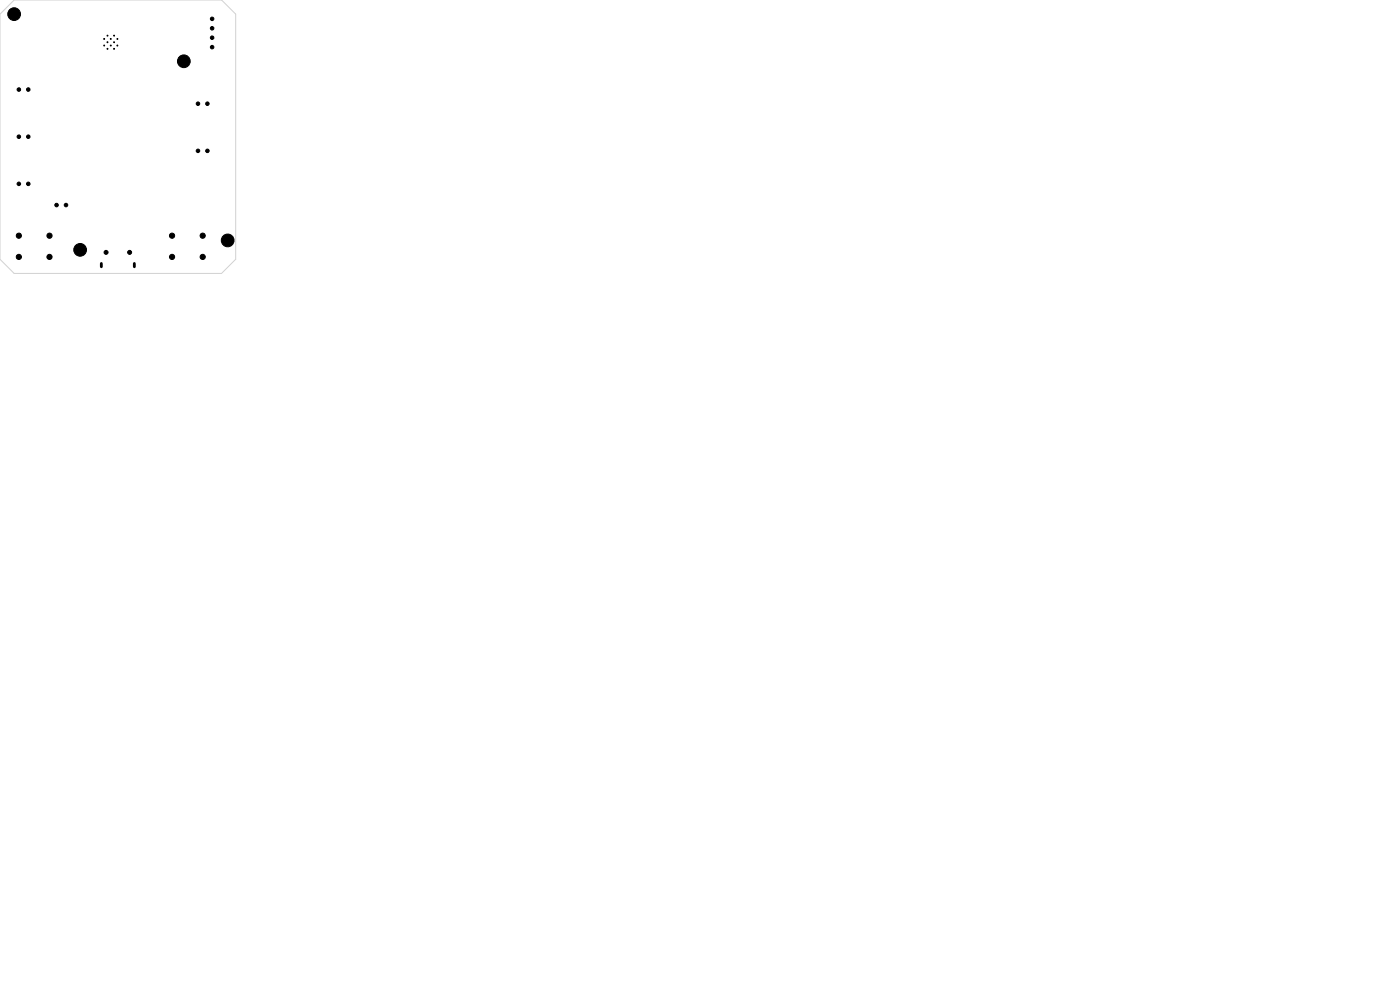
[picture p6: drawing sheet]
<svg xmlns="http://www.w3.org/2000/svg" width="297mm" height="210mm" viewBox="0 0 297 210" stroke-linecap="round" stroke-linejoin="round" font-family="sans-serif">
<path d="M0 3l3-3h44l3 3v52l-3 3h-44l-3-3z" fill="none" stroke="#d0d2cd" stroke-width=".21"/>
<g fill="#000" stroke="#000" stroke-width=".21">
<circle cx="3" cy="3" r="1.35"/>
<circle cx="4" cy="19" r=".37"/>
<circle cx="6" cy="19" r=".37"/>
<circle cx="22.1" cy="9.7" r=".1"/>
<circle cx="22.1" cy="8.3" r=".1"/>
<circle cx="22.8" cy="10.4" r=".1"/>
<circle cx="22.8" cy="9" r=".1"/>
<circle cx="22.8" cy="7.6" r=".1"/>
<circle cx="23.5" cy="9.7" r=".1"/>
<circle cx="23.5" cy="8.3" r=".1"/>
<circle cx="24.2" cy="10.4" r=".1"/>
<circle cx="24.2" cy="9" r=".1"/>
<circle cx="24.2" cy="7.6" r=".1"/>
<circle cx="24.9" cy="9.7" r=".1"/>
<circle cx="24.9" cy="8.3" r=".1"/>
<circle cx="39" cy="13" r="1.35"/>
<circle cx="45" cy="6" r=".37"/>
<circle cx="45" cy="4" r=".37"/>
<circle cx="45" cy="10" r=".37"/>
<circle cx="45" cy="8" r=".37"/>
<circle cx="4" cy="29" r=".37"/>
<circle cx="4" cy="39" r=".37"/>
<circle cx="6" cy="29" r=".37"/>
<circle cx="6" cy="39" r=".37"/>
<circle cx="42" cy="32" r=".37"/>
<circle cx="42" cy="22" r=".37"/>
<circle cx="44" cy="22" r=".37"/>
<circle cx="44" cy="32" r=".37"/>
<circle cx="4" cy="54.5" r=".55"/>
<circle cx="4" cy="50" r=".55"/>
<circle cx="10.5" cy="54.5" r=".55"/>
<circle cx="10.5" cy="50" r=".55"/>
<circle cx="12" cy="43.5" r=".37"/>
<circle cx="14" cy="43.5" r=".38"/>
<circle cx="17" cy="53" r="1.35"/>
<circle cx="22.5" cy="53.5" r=".43"/>
<circle cx="27.5" cy="53.5" r=".43"/>
<circle cx="36.5" cy="54.5" r=".55"/>
<circle cx="36.5" cy="50" r=".55"/>
<circle cx="43" cy="54.5" r=".55"/>
<circle cx="43" cy="50" r=".55"/>
<circle cx="48.3" cy="51" r="1.35"/>
</g>
<path d="M21.5 55.9v.7M28.5 55.9v.7" fill="none" stroke="#000" stroke-width=".6"/>
</svg>
